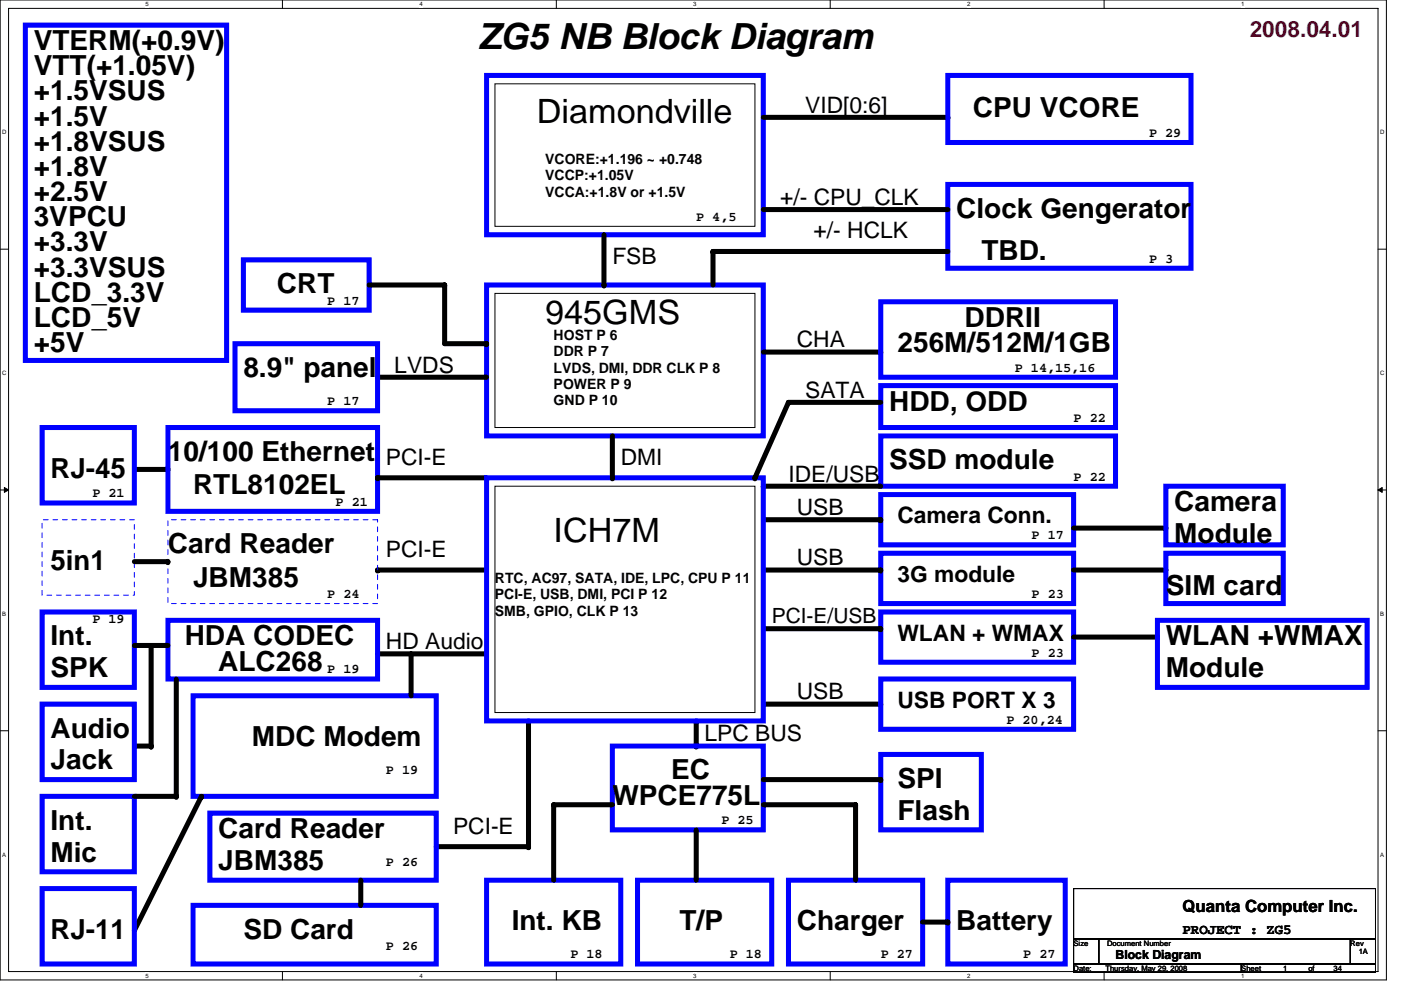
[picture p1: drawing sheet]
<svg xmlns="http://www.w3.org/2000/svg" width="297mm" height="210mm" viewBox="0 0 297 210" stroke-linecap="round" stroke-linejoin="round" font-family="sans-serif">
<defs><g id="words">
<text font-size="7.6" x="101.4" y="10.5">ZG5 NB Block Diagram</text>
<g font-size="7.1">
<text x="113.8" y="26">Diamondville</text>
<text x="115.6" y="68.7">945GMS</text>
<text x="117.4" y="114.9">ICH7M</text>
</g>
<g font-size="5.9">
<text x="7.2" y="10.6">VTERM(+0.9V)</text>
<text x="7.2" y="16">VTT(+1.05V)</text>
<text x="7.2" y="21.3">+1.5VSUS</text>
<text x="7.2" y="26.6">+1.5V</text>
<text x="206.3" y="24.9">CPU VCORE</text>
<text x="7.2" y="32">+1.8VSUS</text>
<text x="7.2" y="37.3">+1.8V</text>
<text x="7.2" y="48">3VPCU</text>
<text x="7.2" y="42.6">+2.5V</text>
<text x="202.7" y="46.2">Clock Gengerator</text>
<text x="7.2" y="53.3">+3.3V</text>
<text x="7.2" y="58.6">+3.3VSUS</text>
<text x="208.1" y="55.1">TBD.</text>
<text x="7.2" y="64">LCD_3.3V</text>
<text x="58.7" y="62.2">CRT</text>
<text x="7.2" y="69.3">LCD_5V</text>
<text x="204.5" y="69.3">DDRII</text>
<text x="7.2" y="74.7">+5V</text>
<text x="190.3" y="74.7">256M/512M/1GB</text>
<text x="51.6" y="80">8.9&quot; panel</text>
<text x="188.5" y="87.1">HDD, ODD</text>
<text x="10.7" y="101.3">RJ-45</text>
<text x="35.6" y="97.8">10/100 Ethernet</text>
<text x="188.5" y="99.5">SSD module</text>
<text x="40.9" y="104.9">RTL8102EL</text>
<text x="249" y="108.4">Camera</text>
<text x="35.6" y="117.3">Card Reader</text>
<text x="249" y="115.2">Module</text>
<text x="10.7" y="120.9">5in1</text>
<text x="40.9" y="124.4">JBM385</text>
<text x="247.2" y="126.2">SIM card</text>
<text x="10.7" y="136.9">Int.</text>
<text x="39.2" y="136.9">HDA CODEC</text>
<text x="247.2" y="136.9">WLAN +WMAX</text>
<text x="10.7" y="143.6">SPK</text>
<text x="46.3" y="142.2">ALC268</text>
<text x="247.2" y="143.6">Module</text>
<text x="10.7" y="156.4">Audio</text>
<text x="53.4" y="158.2">MDC Modem</text>
<text x="10.7" y="163.2">Jack</text>
<text x="142.3" y="165.3">EC</text>
<text x="190.3" y="167.1">SPI</text>
<text x="129.8" y="170.7">WPCE775L</text>
<text x="190.3" y="173.9">Flash</text>
<text x="10.7" y="176">Int.</text>
<text x="46.3" y="177.8">Card Reader</text>
<text x="10.7" y="182.7">Mic</text>
<text x="46.3" y="184.5">JBM385</text>
<text x="108.5" y="197.3">Int. KB</text>
<text x="144.1" y="197.3">T/P</text>
<text x="168.9" y="197.3">Charger</text>
<text x="202.7" y="197.3">Battery</text>
<text x="10.7" y="199.1">RJ-11</text>
<text x="51.6" y="199.1">SD Card</text>
</g>
<text font-size="4.8" fill="#f00" x="265" y="7.9">2008.04.01</text>
<g font-size="4.8">
<text x="170.7" y="23.9">VID[0:6]</text>
<text x="165.4" y="43.5">+/- CPU_CLK</text>
<text x="172.5" y="50.6">+/- HCLK</text>
<text x="129.8" y="55.9">FSB</text>
<text x="168.9" y="73.7">CHA</text>
<text x="83.6" y="79">LVDS</text>
<text x="170.7" y="84.4">SATA</text>
<text x="81.8" y="98.6">PCI-E</text>
<text x="131.6" y="98.6">DMI</text>
<text x="167.2" y="102.1">IDE/USB</text>
<text x="168.9" y="109.2">USB</text>
<text x="190.3" y="111">Camera Conn.</text>
<text x="81.8" y="118.1">PCI-E</text>
<text x="168.9" y="119.9">USB</text>
<text x="190.3" y="123.5">3G module</text>
<text x="81.8" y="137.7">HD Audio</text>
<text x="190.3" y="135.9">WLAN + WMAX</text>
<text x="168.9" y="148.4">USB</text>
<text x="190.3" y="150.1">USB PORT X 3</text>
<text x="149.4" y="157.3">LPC BUS</text>
<text x="96.1" y="176.8">PCI-E</text>
</g>
<text font-size="4.4" x="163.6" y="132">PCI-E/USB</text>
<text font-size="3.6" x="250.7" y="193.5">Quanta Computer Inc.</text>
<g font-size="3">
<text x="115.6" y="34.7">VCORE:+1.196 ~ +0.748</text>
<text x="115.6" y="38.2">VCCP:+1.05V</text>
<text x="115.6" y="41.7">VCCA:+1.8V or +1.5V</text>
<text x="117.4" y="72.1">HOST P 6</text>
<text x="117.4" y="75.6">DDR P 7</text>
<text x="117.4" y="79">LVDS, DMI, DDR CLK P 8</text>
<text x="117.4" y="82.5">POWER P 9</text>
<text x="117.4" y="86">GND P 10</text>
<text x="104.9" y="123.6">RTC, AC97, SATA, IDE, LPC, CPU P 11</text>
<text x="104.9" y="127.1">PCI-E, USB, DMI, PCI P 12</text>
<text x="104.9" y="130.6">SMB, GPIO, CLK P 13</text>
<text x="250.7" y="198.1">PROJECT : ZG5</text>
</g>
<g font-size="2.8">
<text x="243.6" y="29">P 29</text>
<text x="147.6" y="46.8">P 4,5</text>
<text x="243.6" y="55.7">P 3</text>
<text x="69.4" y="64.6">P 17</text>
<text x="215.2" y="78.8">P 14,15,16</text>
<text x="69.4" y="85.9">P 17</text>
<text x="227.6" y="89.5">P 22</text>
<text x="227.6" y="101.9">P 22</text>
<text x="19.6" y="105.5">P 21</text>
<text x="71.2" y="107.3">P 21</text>
<text x="218.7" y="114.4">P 17</text>
<text x="69.4" y="126.8">P 24</text>
<text x="218.7" y="126.8">P 23</text>
<text x="19.6" y="132.2">P 19</text>
<text x="69.4" y="142.8">P 19</text>
<text x="218.7" y="139.3">P 23</text>
<text x="213.4" y="153.5">P 20,24</text>
<text x="81.8" y="164.2">P 19</text>
<text x="152.9" y="174.8">P 25</text>
<text x="81.8" y="183.7">P 26</text>
<text x="81.8" y="201.5">P 26</text>
<text x="120.9" y="203.3">P 18</text>
<text x="154.7" y="203.3">P 18</text>
<text x="186.7" y="203.3">P 27</text>
<text x="217" y="203.3">P 27</text>
</g>
<text font-size="2.7" x="236.5" y="203.3">Block Diagram</text>
<g font-size="1.6">
<text x="227.6" y="200.6">Size</text>
<text x="234.7" y="200.6">Document Number</text>
<text x="286.3" y="200.6">Rev</text>
<text x="288.1" y="202.3">1A</text>
<text x="227.6" y="205.9">Date:</text>
<text x="234.4" y="205.9">Thursday, May 29, 2008</text>
<text x="263.2" y="205.9">Sheet</text>
<text x="272.1" y="205.9">1</text>
<text x="277.4" y="205.9">of</text>
<text x="282.7" y="205.9">34</text>
</g>
<g font-size="1.3">
<text x="30.8" y="1.3">5</text>
<text x="88.9" y="1.3">4</text>
<text x="147" y="1.3">3</text>
<text x="205.1" y="1.3">2</text>
<text x="263.1" y="1.3">1</text>
<text x=".5" y="28.5">D</text>
<text x="292.6" y="28.5">D</text>
<text x=".5" y="79.5">C</text>
<text x="292.6" y="79.5">C</text>
<text x=".5" y="130.6">B</text>
<text x="292.6" y="130.6">B</text>
<text x=".5" y="181.7">A</text>
<text x="292.6" y="181.7">A</text>
<text x="30.8" y="207.4">5</text>
<text x="88.9" y="207.4">4</text>
<text x="147" y="207.4">3</text>
<text x="205.1" y="207.4">2</text>
<text x="263.1" y="207.4">1</text>
</g>
</g></defs>
<path d="M0 0h293.9v207.8h-293.9zM1.8 1.8h290.4v204.3h-290.4z" fill="none" stroke="#000" stroke-width=".21"/>
<g fill="#fff">
<path d="M30.8 .2h.8v1.4h-.8z"/>
<path d="M30.8 206.2h.8v1.5h-.8z"/>
</g>
<path d="M59.9 0v1.8M59.9 206.1v1.7" fill="none" stroke="#000" stroke-width=".21"/>
<g fill="#fff">
<path d="M88.9 .2h.7v1.4h-.7z"/>
<path d="M88.9 206.2h.7v1.5h-.7z"/>
</g>
<path d="M118 0v1.8M118 206.1v1.7" fill="none" stroke="#000" stroke-width=".21"/>
<g fill="#fff">
<path d="M147 .2h.7v1.4h-.7z"/>
<path d="M147 206.2h.7v1.5h-.7z"/>
</g>
<path d="M176 0v1.8M176 206.1v1.7" fill="none" stroke="#000" stroke-width=".21"/>
<g fill="#fff">
<path d="M205.1 .2h.7v1.4h-.7z"/>
<path d="M205.1 206.2h.7v1.5h-.7z"/>
</g>
<path d="M234.1 0v1.8M234.1 206.1v1.7" fill="none" stroke="#000" stroke-width=".21"/>
<g fill="#fff">
<path d="M263.1 .2h.7v1.4h-.7z"/>
<path d="M263.1 206.2h.7v1.5h-.7z"/>
<path d="M.5 27.3h.9v1.4h-.9z"/>
<path d="M292.6 27.3h.9v1.4h-.9z"/>
<path d="M.5 78.4h.9v1.4h-.9z"/>
<path d="M292.6 78.4h.9v1.4h-.9z"/>
</g>
<path d="M0 52.9h1.8M292.2 52.9h1.7" fill="none" stroke="#000" stroke-width=".21"/>
<g fill="#fff">
<path d="M.5 129.5h.8v1.4h-.8z"/>
<path d="M292.6 129.5h.9v1.4h-.9z"/>
</g>
<path d="M0 103.9h1.8M292.2 103.9h1.7" fill="none" stroke="#000" stroke-width=".21"/>
<path d="M.9 103.4l.9 .5-.9 .5zM292.2 103.9l.9-.5v1z" fill="#000" stroke="#000" stroke-width=".21"/>
<g fill="#fff">
<path d="M.5 180.5h.8v1.5h-.8z"/>
<path d="M292.6 180.5h.9v1.5h-.9z"/>
</g>
<path d="M104.9 17.8h55.2v30.2h-55.2zM104.9 62.2h55.2v28.5h-55.2zM104.9 103.1h55.2v48h-55.2zM0 155h1.8M292.2 155h1.7M227.6 188.5h64v10.6h-64zM227.6 199.1h5.4v5.4h-5.4zM233 199.1h53.3v5.4h-53.3zM286.3 199.1h5.3v5.4h-5.3zM227.6 204.5h35.6v1.7h-35.6zM263.2 204.5h28.4v1.7h-28.4z" fill="none" stroke="#000" stroke-width=".21"/>
<g fill="none" stroke="#000" stroke-width="1.1">
<path d="M161.8 24.9h39.2M201 24.9h.1M128.1 49.8v10.7M151.2 53.3h.1M151.2 53.3h49.8M151.2 53.3v7.2M161.8 44.4h39.2M78.3 60.5h16M94.3 60.5v12.4h8.9M94.3 60.5h.1M103.2 72.9h.1M128.1 60.5h.1"/>
<path d="M161.8 74.7h24.9M186.7 74.7h.1M28.5 99.6h7.1M35.6 99.6h.1M80 80h23.2M129.8 92.5v8.8M167.2 85.3h.1M167.2 85.3h19.5M167.2 85.3l-7.1 16M28.5 119.1h7.1M35.6 119.1h.1M80 101.3h.1"/>
<path d="M80 101.3h23.2M129.8 101.3h.1M160.1 101.3h.1M161.8 103.1h.1M161.8 103.1h24.9M161.8 110.2h24.9M186.7 110.2h.1M227.6 112h19.6M247.2 112h.1M28.5 136.9h7.1M32 136.9v21.3M80 120.9h.1"/>
<path d="M80 138.7h23.2M80 120.9h23.2M87.2 138.7h.1M87.2 138.7v8.9M161.8 120.9h24.9M161.8 133.3h24.9M186.7 133.3h.1M186.7 120.9h.1M227.6 120.9h19.6M227.6 135.1h17.8M245.4 135.1h.1M247.2 120.9h.1"/>
<path d="M28.5 158.2h3.5M32 158.2h.1M37.4 144v24.9M112.1 152.9v26.7M147.6 158.2h.1M147.6 152.9v5.3M161.8 149.4h24.9M186.7 149.4h.1M28.5 168.9h8.9M37.4 168.9h.1M42.7 168.9h.1M42.7 168.9l-14.2 28.5"/>
<path d="M92.5 179.6h19.6M112.1 179.6h.1M129.8 170.7h-12.4v16M147.6 176v10.7M161.8 170.7h19.6M161.8 165.4h24.9M181.4 170.7v16M181.4 170.7h.1M186.7 165.4h.1M76.5 186.7v5.3M195.6 195.6h5.4M201 195.6h.1"/>
</g>
<g fill="none" stroke="#00f" stroke-width="1.1">
<path d="M5.4 5.3h42.6v71.2h-42.6zM103.2 16h58.6v33.8h-58.6zM201 16h51.5v14.2h-51.5zM201 39.1h51.5v17.8h-51.5zM51.6 55.1h26.7v10.7h-26.7zM49.8 72.9h30.2v14.2h-30.2zM103.2 60.5h58.6v32h-58.6zM186.7 64h49.8v16h-49.8zM8.9 90.7h19.6v16h-19.6zM35.6 90.7h44.4v17.8h-44.4zM186.7 92.5h49.8v10.6h-49.8zM186.7 81.8h49.8v8.9h-49.8z"/>
<path d="M103.2 101.3h58.6v51.6h-58.6zM186.7 104.9h40.9v10.7h-40.9zM186.7 117.3h40.9v10.7h-40.9zM247.2 103.1h24.9v12.5h-24.9zM247.2 117.3h24.9v10.7h-24.9zM8.9 129.8h19.6v16h-19.6zM35.6 131.6h44.4v12.4h-44.4zM186.7 129.8h40.9v10.7h-40.9zM245.4 131.6h44.5v14.2h-44.5zM8.9 149.4h19.6v16h-19.6zM40.9 147.6h51.6v21.3h-51.6zM129.8 158.2h32v17.8h-32z"/>
<path d="M186.7 144h40.9v10.7h-40.9zM8.9 168.9h19.6v16h-19.6zM44.5 172.5h48v14.2h-48zM186.7 160h21.4v16h-21.4zM8.9 188.5h19.6v16h-19.6zM40.9 192h51.6v12.5h-51.6zM103.2 186.7h28.4v17.8h-28.4zM135.2 186.7h28.4v17.8h-28.4zM167.2 186.7h28.4v17.8h-28.4zM201 186.7h24.8v17.8h-24.8z"/>
</g>
<path d="M8.9 110.2h19.6v16h-19.6zM35.6 110.2h44.4v17.8h-44.4z" fill="none" stroke="#00f" stroke-width=".21" stroke-dasharray="1 1 1 1 1 1 1 1"/>
<use href="#words"/>
</svg>
